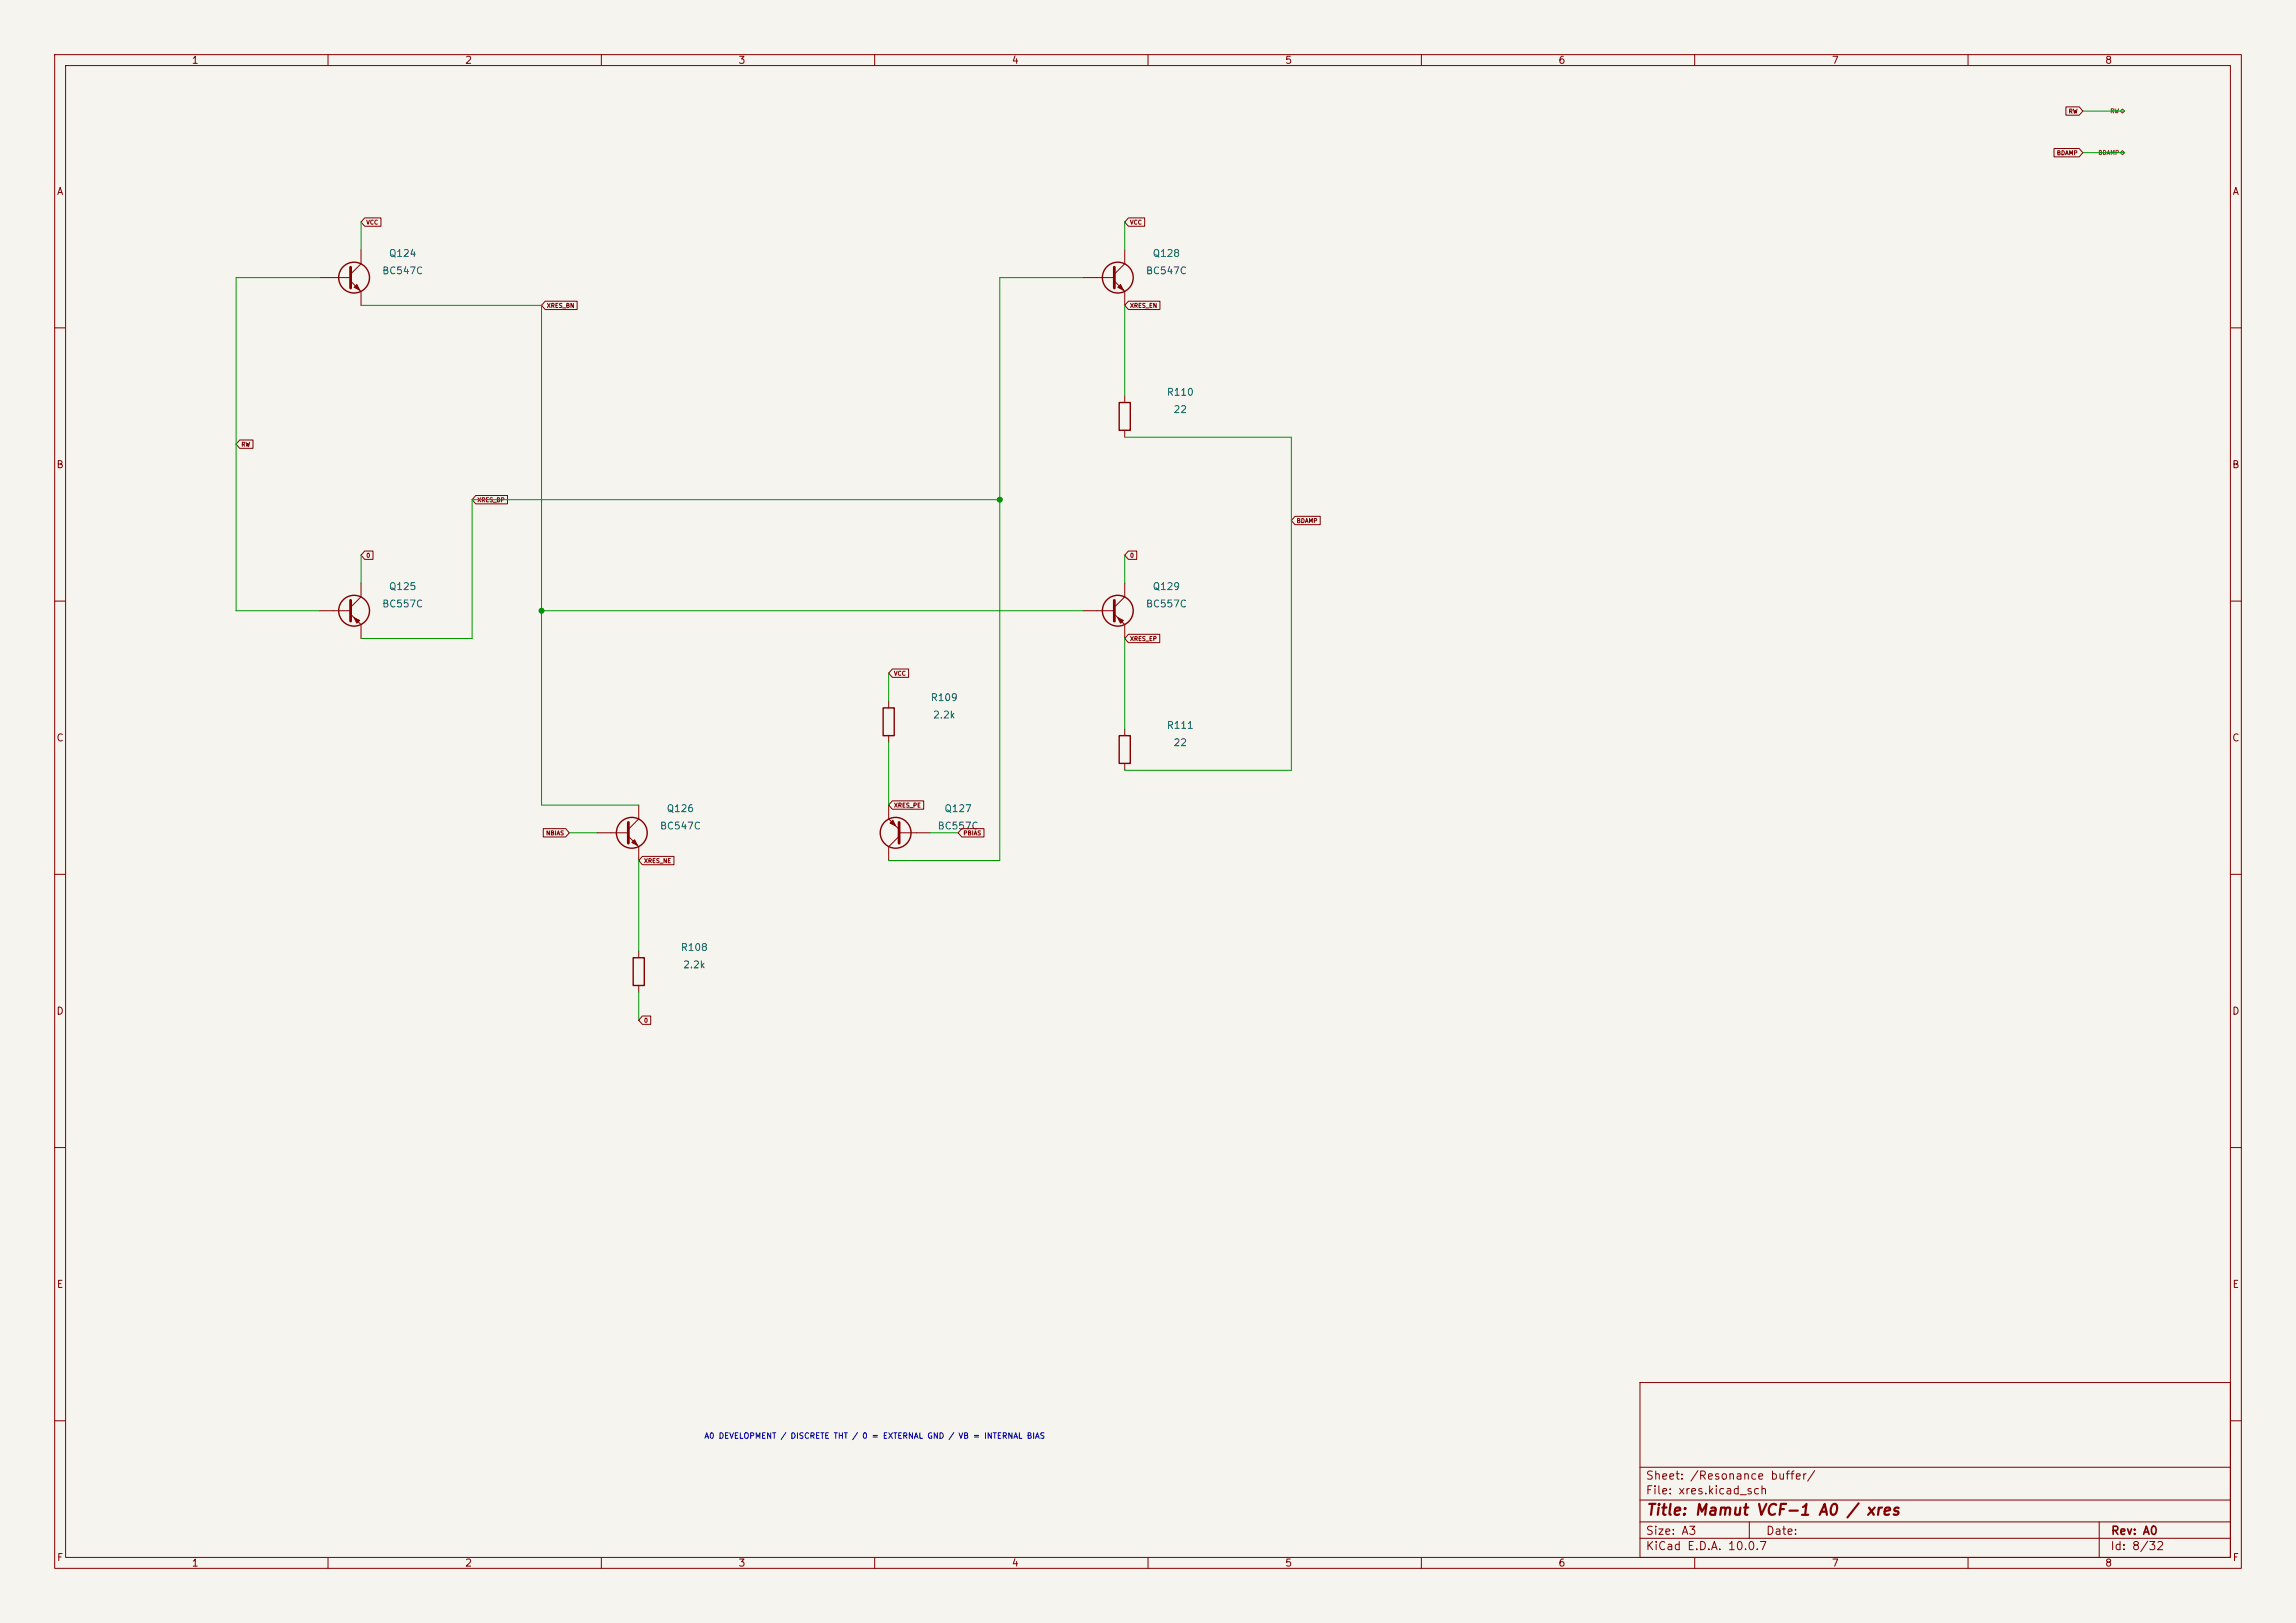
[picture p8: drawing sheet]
<svg xmlns="http://www.w3.org/2000/svg" width="420mm" height="297mm" viewBox="0 0 420 297" stroke-linecap="round" stroke-linejoin="round" font-family="sans-serif">
<defs><g id="words">
<text font-size="2" fill="#840000" x="301" y="277.8">Title: Mamut VCF-1 A0 / xres</text>
<g font-size="1.5" fill="#840000">
<text x="300.9" y="273.8">File: xres.kicad_sch</text>
<text x="300.9" y="271.1">Sheet: /Resonance buffer/</text>
<text x="300.9" y="281.2">Size: A3</text>
<text x="322.9" y="281.2">Date:</text>
<text x="386" y="281.2">Rev: A0</text>
<text x="300.9" y="284">KiCad E.D.A. 10.0.7</text>
<text x="385.9" y="284">Id: 8/32</text>
</g>
<g font-size="1.3" fill="#840000">
<text x="35" y="12">1</text>
<text x="85" y="12">2</text>
<text x="135" y="12">3</text>
<text x="185" y="12">4</text>
<text x="235" y="12">5</text>
<text x="285" y="12">6</text>
<text x="335" y="12">7</text>
<text x="385" y="12">8</text>
<text x="10.3" y="36">A</text>
<text x="408.3" y="36">A</text>
<text x="10.2" y="86">B</text>
<text x="408.2" y="86">B</text>
<text x="10.2" y="136">C</text>
<text x="408.2" y="136">C</text>
<text x="10.2" y="186">D</text>
<text x="408.2" y="186">D</text>
<text x="10.3" y="236">E</text>
<text x="408.3" y="236">E</text>
<text x="10.3" y="286">F</text>
<text x="35" y="287">1</text>
<text x="85" y="287">2</text>
<text x="135" y="287">3</text>
<text x="185" y="287">4</text>
<text x="235" y="287">5</text>
<text x="285" y="287">6</text>
<text x="335" y="287">7</text>
<text x="385" y="287">8</text>
<text x="408.3" y="286">F</text>
</g>
<g font-size="1.3" fill="#006464">
<text x="71.1" y="47.3">Q124</text>
<text x="210.8" y="47.3">Q128</text>
<text x="69.8" y="50.5">BC547C</text>
<text x="209.5" y="50.5">BC547C</text>
<text x="213.3" y="72.7">R110</text>
<text x="214.6" y="75.9">22</text>
<text x="69.8" y="111.5">BC557C</text>
<text x="71.1" y="108.3">Q125</text>
<text x="209.5" y="111.5">BC557C</text>
<text x="210.8" y="108.3">Q129</text>
<text x="170.1" y="128.6">R109</text>
<text x="170.6" y="131.8">2.2k</text>
<text x="213.3" y="133.7">R111</text>
<text x="214.6" y="136.9">22</text>
<text x="121.9" y="148.9">Q126</text>
<text x="172.7" y="148.9">Q127</text>
<text x="120.6" y="152.1">BC547C</text>
<text x="171.4" y="152.1">BC557C</text>
<text x="124.4" y="174.3">R108</text>
<text x="124.8" y="177.5">2.2k</text>
</g>
<text font-size="1" fill="#0000c2" x="128.7" y="263.5">A0 DEVELOPMENT / DISCRETE THT / 0 = EXTERNAL GND / VB = INTERNAL BIAS</text>
<g font-size=".8" fill="#840000">
<text x="378.3" y="20.9">RW</text>
<text x="376.2" y="28.6">BDAMP</text>
<text x="66.9" y="41.3">VCC</text>
<text x="206.6" y="41.3">VCC</text>
<text x="99.9" y="56.5">XRES_BN</text>
<text x="206.6" y="56.5">XRES_EN</text>
<text x="44.1" y="81.9">RW</text>
<text x="87.2" y="92.1">XRES_BP</text>
<text x="237.1" y="95.9">BDAMP</text>
<text x="66.9" y="102.2">0</text>
<text x="206.6" y="102.2">0</text>
<text x="206.6" y="117.5">XRES_EP</text>
<text x="163.4" y="123.8">VCC</text>
<text x="163.4" y="147.9">XRES_PE</text>
<text x="99.8" y="153">NBIAS</text>
<text x="176.1" y="153">PBIAS</text>
<text x="117.7" y="158.1">XRES_NE</text>
<text x="117.7" y="187.3">0</text>
</g>
<g font-size=".8" fill="#725600">
<text x="385.9" y="20.9">RW</text>
<text x="383.8" y="28.5">BDAMP</text>
</g>
</g></defs>
<path d="M0 0h420v297h-420z" fill="#f5f4ef" stroke="#f5f4ef" stroke-width=".18"/>
<g fill="none" stroke="#840000" stroke-width=".18">
<path d="M10 10h400v277h-400zM12 12h396v273h-396zM60 10v2M110 10v2M160 10v2M210 10v2M260 10v2M310 10v2M360 10v2M377.9 19.6h2.4l.7 .7-.7 .8h-2.4zM66.7 39.9h3v1.5h-3l-.7-.8zM206.4 39.9h3v1.5h-3l-.7-.8z"/>
<path d="M375.7 27.2h4.6l.7 .7-.7 .8h-4.6zM58.4 50.8h5.7M64.1 51.4l1.9 1.9v2.6M66 45.7v2.6l-1.9 1.9M99.7 55.1h5.9v1.5h-5.9l-.6-.7zM198.1 50.8h5.7M203.8 51.4l1.9 1.9v2.6M205.7 45.7v2.6l-1.9 1.9M206.4 55.1h5.8v1.5h-5.8l-.7-.7zM10 60h2M205.7 72.4v1.3M205.7 78.7v1.3"/>
<path d="M408 60h2M43.8 80.5h2.5v1.5h-2.5l-.6-.7zM87 90.7h5.8v1.5h-5.8l-.6-.8zM236.9 94.5h4.6v1.5h-4.6l-.7-.7zM10 110h2M58.4 111.8h5.7M64.1 112.4l1.9 1.9v2.5M66 106.7v2.5l-1.9 1.9M66.7 100.8h1.5v1.6h-1.5l-.7-.8zM198.1 111.8h5.7M203.8 112.4l1.9 1.9v2.5M205.7 106.7v2.5l-1.9 1.9"/>
<path d="M206.4 100.8h1.5v1.6h-1.5l-.7-.8zM206.4 116.1h5.7v1.5h-5.7l-.7-.8zM408 110h2M162.6 128.3v1.2M162.6 134.6v1.3M163.2 122.4h3v1.6h-3l-.6-.8zM205.7 133.4v1.2M205.7 139.7v1.3M10 160h2M99.4 151.6h4.1l.6 .8-.6 .8h-4.1zM109.2 152.4h5.7M114.9 153l1.9 1.9v2.6"/>
<path d="M116.8 147.3v2.6l-1.9 1.9M117.5 156.7h5.8v1.5h-5.8l-.7-.7zM162.6 147.3v2.6l1.9 1.9M163.2 146.6h5.8v1.5h-5.8l-.6-.8zM164.5 152.4h5.7M164.5 153l-1.9 1.9v2.6M175.9 151.6h4.1v1.6h-4.1l-.6-.8zM408 160h2M116.8 174v1.3M116.8 180.3v1.3M117.5 185.9h1.5v1.6h-1.5l-.7-.8zM10 210h2"/>
<path d="M408 210h2M300 253h108v32h-108zM10 260h2M300 278.5h108M300 274.5h108M300 268.5h108M320 278.5v3M384 278.5v6.5M408 260h2M60 285v2M110 285v2M160 285v2"/>
<path d="M210 285v2M260 285v2M300 281.5h108M310 285v2M360 285v2"/>
</g>
<g fill="none" stroke="#840000" stroke-width=".25">
<path d="M204.7 73.7h2.1v5h-2.1zM161.5 129.5h2.1v5.1h-2.1zM204.7 134.6h2.1v5.1h-2.1zM115.8 175.3h2.1v5h-2.1z"/>
<circle cx="64.8" cy="50.8" r="2.82"/>
<circle cx="204.5" cy="50.8" r="2.82"/>
<circle cx="64.8" cy="111.8" r="2.82"/>
<circle cx="204.5" cy="111.8" r="2.82"/>
<circle cx="115.6" cy="152.4" r="2.82"/>
<circle cx="163.8" cy="152.4" r="2.82"/>
</g>
<path d="M64.1 48.9v3.8M203.8 48.9v3.8M64.1 109.9v3.8M203.8 109.9v3.8M114.9 150.5v3.8M164.5 150.5v3.8" fill="none" stroke="#840000" stroke-width=".51"/>
<g fill="#840000" stroke="#840000" stroke-width=".18">
<path d="M204.5 113l1 .5-.5 .5z"/>
<path d="M162.8 150.6l.5-.5 .5 1z"/>
<path d="M115.6 154.2l.5-.5 .5 1z"/>
<path d="M64.8 52.6l.5-.5 .5 1z"/>
<path d="M204.5 52.6l.5-.5 .5 1z"/>
<path d="M64.8 113l1 .5-.5 .5z"/>
</g>
<path d="M387.9 20.3l.3-.4 .4 .4-.4 .4zM388.2 27.6l.4 .3-.4 .4-.3-.4z" fill="none" stroke="#725600" stroke-width=".18"/>
<g fill="none" stroke="#009600" stroke-width=".18">
<path d="M381 27.9h7.6M381 20.3h7.6M58.4 50.8h-15.2v61h15.2M66 55.9h33.1v91.4h17.7M66 40.6v5.1M198.1 50.8h-15.2v106.7h-20.3M205.7 40.6v5.1M205.7 55.9v16.5M182.9 91.4h-96.5v25.4h-20.4M205.7 80h30.5v61h-30.5M66 101.6v5.1M99.1 111.8h99"/>
<path d="M205.7 101.6v5.1M205.7 116.8v16.6M162.6 123.2v5.1M162.6 135.9v11.4M104.1 152.4h5.1M116.8 157.5v16.5M170.2 152.4h5.1M116.8 181.6v5.1"/>
</g>
<g fill="#009600" stroke="#009600" stroke-width=".18">
<circle cx="99.1" cy="111.8" r=".46"/>
<circle cx="182.9" cy="91.4" r=".46"/>
</g>
<use href="#words"/>
</svg>
